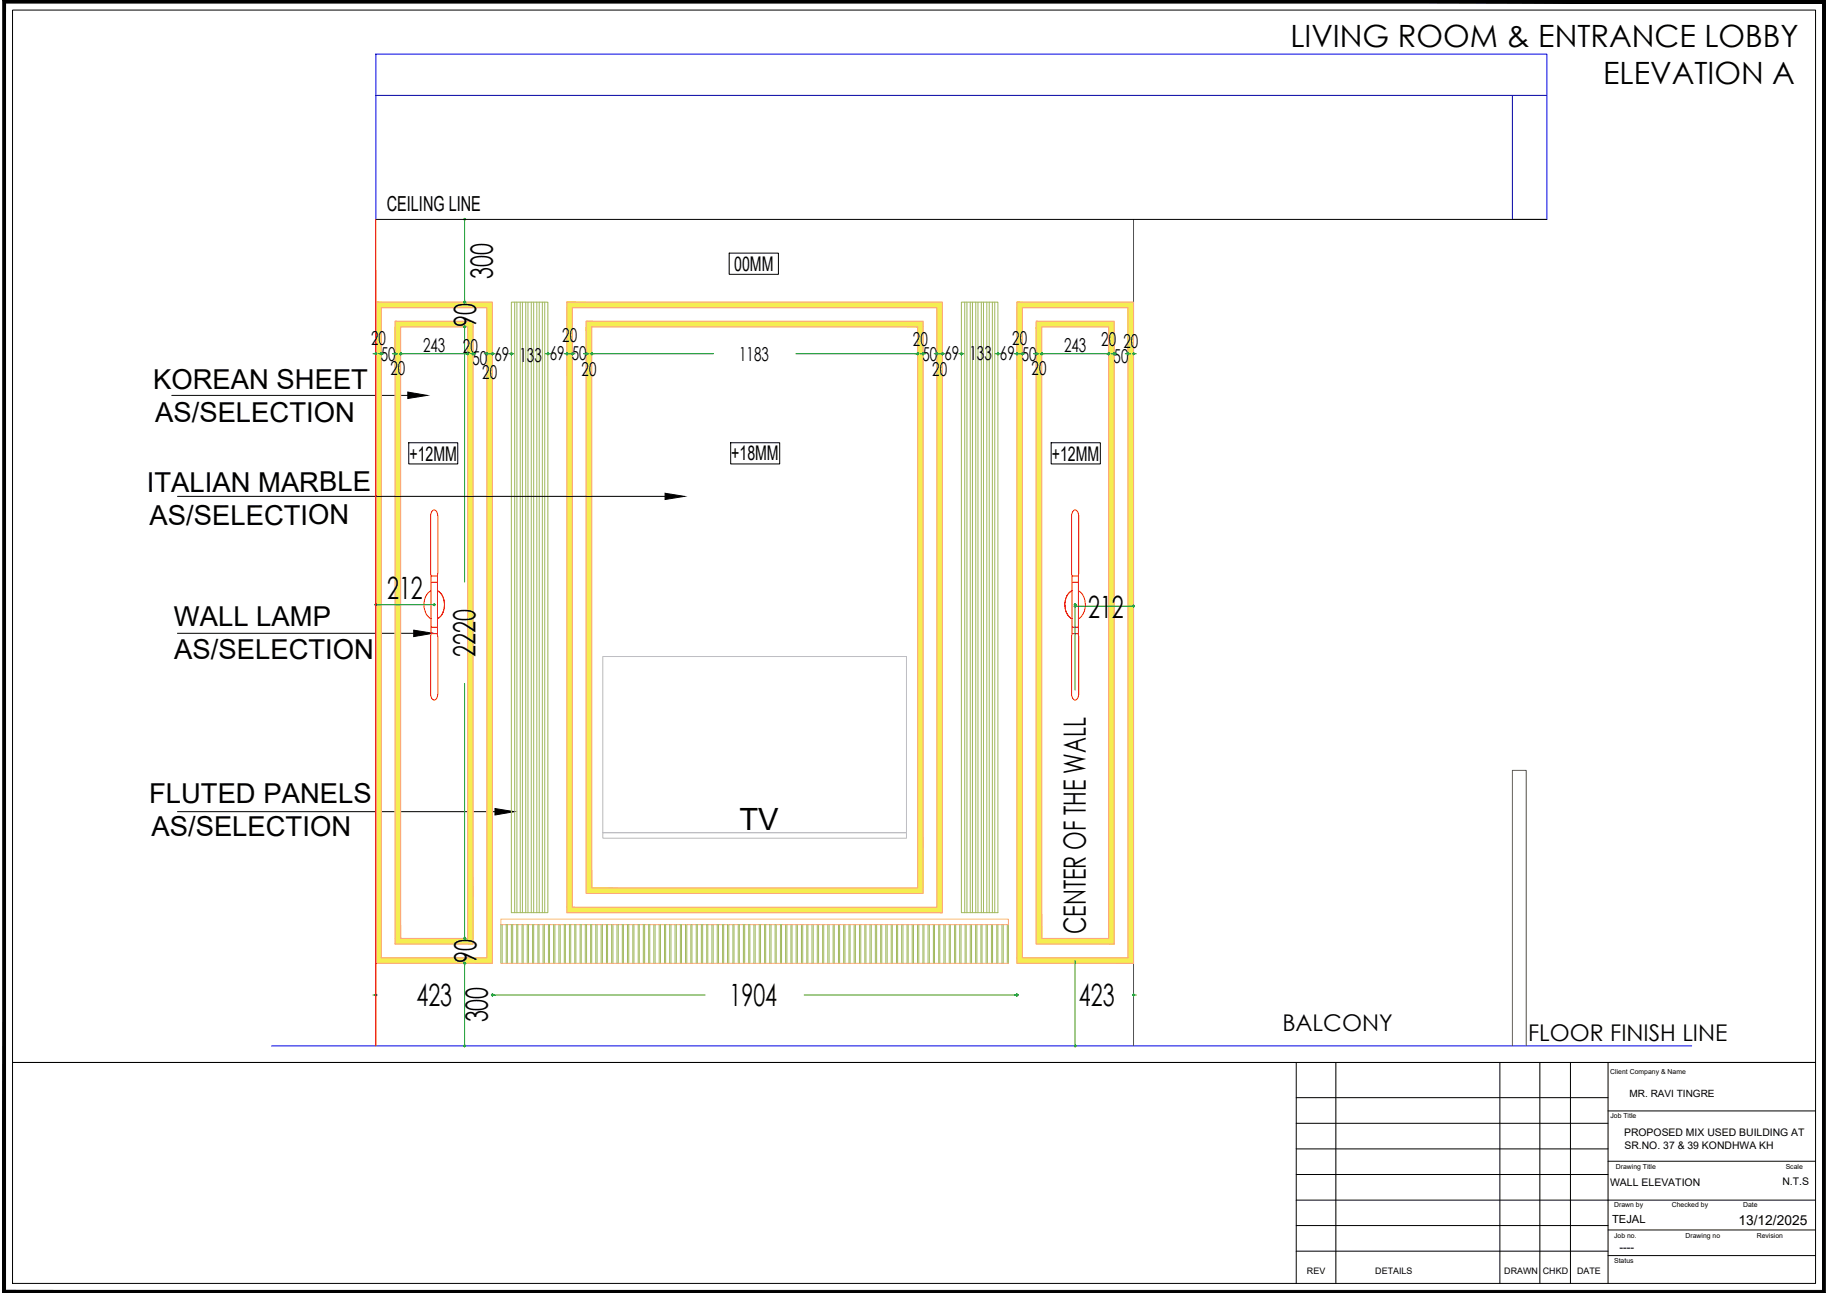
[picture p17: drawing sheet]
<svg xmlns="http://www.w3.org/2000/svg" width="420mm" height="297mm" viewBox="0 0 420 297" stroke-linecap="round" stroke-linejoin="round" font-family="sans-serif">
<defs><g id="words">
<g font-size="7">
<text x="296.4" y="10.7">LIVING ROOM &amp; ENTRANCE LOBBY</text>
<text x="368.3" y="19.2">ELEVATION A</text>
<text x="113.2" y="64" transform="rotate(-90 113.2 64)">300</text>
<text x="109.3" y="75" transform="rotate(-90 109.3 75)">90</text>
<text x="88.9" y="137.7">212</text>
<text x="250" y="141.9">212</text>
<text x="109.2" y="150.8" transform="rotate(-90 109.2 150.8)">2220</text>
<text x="169.9" y="190.7">TV</text>
<text x="249.5" y="214.6" transform="rotate(-90 249.5 214.6)">CENTER OF THE WALL</text>
<text x="109.5" y="221.2" transform="rotate(-90 109.5 221.2)">90</text>
<text x="95.7" y="231.1">423</text>
<text x="167.6" y="231.1">1904</text>
<text x="247.9" y="231.1">423</text>
<text x="112.1" y="234.9" transform="rotate(-90 112.1 234.9)">300</text>
</g>
<g font-size="6.3">
<text x="35.2" y="89.5">KOREAN SHEET</text>
<text x="35.6" y="97.1">AS/SELECTION</text>
<text x="33.7" y="113">ITALIAN MARBLE</text>
<text x="34.4" y="120.6">AS/SELECTION</text>
<text x="40" y="143.8">WALL LAMP</text>
<text x="40" y="151.4">AS/SELECTION</text>
<text x="34.2" y="184.5">FLUTED PANELS</text>
<text x="34.8" y="192.1">AS/SELECTION</text>
</g>
<g font-size="5.3">
<text x="294.6" y="236.9">BALCONY</text>
<text x="351" y="239">FLOOR FINISH LINE</text>
</g>
<text font-size="4.8" x="88.9" y="48.5">CEILING LINE</text>
<g font-size="4.6">
<text x="168.7" y="62.2">00MM</text>
<text x="94.1" y="105.8">+12MM</text>
<text x="168" y="105.7">+18MM</text>
<text x="241.6" y="105.8">+12MM</text>
</g>
<g font-size="4.4">
<text x="85.3" y="79.3">20</text>
<text x="87.5" y="82.9">50</text>
<text x="97.2" y="80.8">243</text>
<text x="106.3" y="81.1">20</text>
<text x="108.5" y="83.8">50</text>
<text x="113.6" y="82.9">69</text>
<text x="119.3" y="83.1">133</text>
<text x="126.3" y="82.6">69</text>
<text x="129.2" y="78.5">20</text>
<text x="131.4" y="82.7">50</text>
<text x="169.8" y="82.8">1183</text>
<text x="209.7" y="79.5">20</text>
<text x="211.9" y="82.8">50</text>
<text x="217" y="82.6">69</text>
<text x="222.7" y="82.8">133</text>
<text x="229.7" y="82.7">69</text>
<text x="232.5" y="79.2">20</text>
<text x="234.7" y="83">50</text>
<text x="244.4" y="80.9">243</text>
<text x="253" y="79.4">20</text>
<text x="255.8" y="83.4">50</text>
<text x="258.1" y="79.9">20</text>
<text x="89.7" y="86.2">20</text>
<text x="110.8" y="87">20</text>
<text x="133.6" y="86.3">20</text>
<text x="214.2" y="86.3">20</text>
<text x="237" y="86.2">20</text>
</g>
<text font-size="3.2" x="399.4" y="281.3">13/12/2025</text>
<g font-size="2.6">
<text x="370.3" y="280.9">TEJAL</text>
<text x="372" y="287.4">----</text>
</g>
<g font-size="2.4">
<text x="373.1" y="261">PROPOSED MIX USED BUILDING AT</text>
<text x="373.2" y="263.8">SR.NO. 37 &amp; 39 KONDHWA KH</text>
<text x="369.9" y="272.6">WALL ELEVATION</text>
<text x="409.4" y="272.3">N.T.S</text>
</g>
<text font-size="2.3" x="374.4" y="251.9">MR. RAVI TINGRE</text>
<g font-size="2.1">
<text x="300.2" y="292.6">REV</text>
<text x="315.9" y="292.6">DETAILS</text>
<text x="345.6" y="292.6">DRAWN</text>
<text x="354.4" y="292.6">CHKD</text>
<text x="362.3" y="292.6">DATE</text>
</g>
<g font-size="1.6">
<text x="369.9" y="246.8">Client Company &amp; Name</text>
<text x="370" y="256.8">Job Title</text>
<text x="371.2" y="268.6">Drawing Title</text>
<text x="410.2" y="268.5">Scale</text>
<text x="370.8" y="277.3">Drawn by</text>
<text x="384" y="277.3">Checked by</text>
<text x="400.4" y="277.3">Date</text>
<text x="370.8" y="284.3">Job no.</text>
<text x="387.2" y="284.3">Drawing no</text>
<text x="403.6" y="284.3">Revision</text>
<text x="370.8" y="290.1">Status</text>
</g>
</g></defs>
<!-- layer: B02 Beams and Slabs -->
<path d="M86.3 12.4h269v9.5h-269zM86.3 21.9v28.5M347.4 21.9v28.5h7.9v-28.5M62.4 240.3h326.2" fill="none" stroke="#00f" stroke-width=".23"/>
<!-- layer: U02 Notes-General Scale 1 -->
<path d="M93.7 90.1l4.4 .7-4.4 .8zM152.8 113.3l4.4 .7-4.4 .8zM95 144.8l4.5 .7-4.5 .7zM113.7 185.7l4.5 .8-4.5 .7z" fill="#000" stroke="#000" stroke-width=".23"/>
<path d="M167.5 58.2h11.3v4.8h-11.3zM39.5 90.8h54.2M40.8 114h112M93.9 101.7h11.3v4.9h-11.3zM167.9 101.7h11.2v4.9h-11.2zM241.5 101.7h11.3v4.9h-11.3zM40.8 145.5h54.2M40.8 186.5h72.9" fill="none" stroke="#000" stroke-width=".23"/>
<!-- layer: C06 Parapet Wall -->
<path d="M260.4 50.4v189.9M347.4 240.3v-63.3h3.2v63.3" fill="none" stroke="#725639" stroke-width=".23"/>
<!-- layer: 0 -->
<g fill="none" stroke="#a1b85c" stroke-width=".23">
<path d="M117.5 69.4h8.4v140.3h-8.4zM118.2 69.4v140.3M118.7 69.4v140.3M119.5 69.4v140.3M120 69.4v140.3M120.8 69.4v140.3M121.3 69.4v140.3M122 69.4v140.3M122.6 69.4v140.3M123.3 69.4v140.3M123.9 69.4v140.3M124.6 69.4v140.3"/>
<path d="M125.1 69.4v140.3M220.9 69.4h8.3v140.3h-8.3zM221.6 69.4v140.3M222.1 69.4v140.3M222.9 69.4v140.3M223.4 69.4v140.3M224.2 69.4v140.3M224.7 69.4v140.3M225.4 69.4v140.3M225.9 69.4v140.3M226.7 69.4v140.3M227.2 69.4v140.3"/>
<path d="M228 69.4v140.3M228.5 69.4v140.3M115.1 212.4v8.9M115.4 212.4v8.9M116.3 212.4v8.9M116.5 212.4v8.9M117.5 212.4v8.9M117.8 212.4v8.9M118.7 212.4v8.9M119 212.4v8.9M119.9 212.4v8.9M120.2 212.4v8.9"/>
<path d="M121.1 212.4v8.9M121.4 212.4v8.9M122.3 212.4v8.9M122.6 212.4v8.9M123.6 212.4v8.9M123.8 212.4v8.9M124.8 212.4v8.9M125.1 212.4v8.9M126 212.4v8.9M126.2 212.4v8.9M127.2 212.4v8.9M127.5 212.4v8.9"/>
<path d="M128.4 212.4v8.9M128.7 212.4v8.9M129.6 212.4v8.9M129.9 212.4v8.9M130.8 212.4v8.9M131.1 212.4v8.9M132 212.4v8.9M132.3 212.4v8.9M133.3 212.4v8.9M133.5 212.4v8.9M134.5 212.4v8.9M134.7 212.4v8.9"/>
<path d="M135.7 212.4v8.9M135.9 212.4v8.9M136.9 212.4v8.9M137.2 212.4v8.9M138.1 212.4v8.9M138.4 212.4v8.9M139.3 212.4v8.9M139.6 212.4v8.9M140.5 212.4v8.9M140.8 212.4v8.9M141.7 212.4v8.9M142 212.4v8.9"/>
<path d="M143 212.4v8.9M143.2 212.4v8.9M144.1 212.4v8.9M144.4 212.4v8.9M145.4 212.4v8.9M145.6 212.4v8.9M146.6 212.4v8.9M146.9 212.4v8.9M147.8 212.4v8.9M148.1 212.4v8.9M149 212.4v8.9M149.3 212.4v8.9"/>
<path d="M150.2 212.4v8.9M150.5 212.4v8.9M151.4 212.4v8.9M151.7 212.4v8.9M152.7 212.4v8.9M152.9 212.4v8.9M153.8 212.4v8.9M154.1 212.4v8.9M155.1 212.4v8.9M155.4 212.4v8.9M156.3 212.4v8.9M156.5 212.4v8.9"/>
<path d="M157.5 212.4v8.9M157.8 212.4v8.9M158.7 212.4v8.9M159 212.4v8.9M159.9 212.4v8.9M160.2 212.4v8.9M161.1 212.4v8.9M161.4 212.4v8.9M162.3 212.4v8.9M162.6 212.4v8.9M163.5 212.4v8.9M163.8 212.4v8.9"/>
<path d="M164.8 212.4v8.9M165.1 212.4v8.9M166 212.4v8.9M166.2 212.4v8.9M167.1 212.4v8.9M167.4 212.4v8.9M168.4 212.4v8.9M168.6 212.4v8.9M169.6 212.4v8.9M169.8 212.4v8.9M170.8 212.4v8.9M171.1 212.4v8.9"/>
<path d="M172 212.4v8.9M172.3 212.4v8.9M173.2 212.4v8.9M173.5 212.4v8.9M174.4 212.4v8.9M174.7 212.4v8.9M175.6 212.4v8.9M175.9 212.4v8.9M176.8 212.4v8.9M177.1 212.4v8.9M178.1 212.4v8.9M178.3 212.4v8.9"/>
<path d="M179.3 212.4v8.9M179.5 212.4v8.9M180.5 212.4v8.9M180.8 212.4v8.9M181.7 212.4v8.9M181.9 212.4v8.9M182.9 212.4v8.9M183.2 212.4v8.9M184.1 212.4v8.9M184.4 212.4v8.9M185.3 212.4v8.9M185.6 212.4v8.9"/>
<path d="M186.5 212.4v8.9M186.8 212.4v8.9M187.7 212.4v8.9M188 212.4v8.9M189 212.4v8.9M189.2 212.4v8.9M190.2 212.4v8.9M190.5 212.4v8.9M191.4 212.4v8.9M191.6 212.4v8.9M192.6 212.4v8.9M192.9 212.4v8.9"/>
<path d="M193.8 212.4v8.9M194.1 212.4v8.9M195 212.4v8.9M195.3 212.4v8.9M196.2 212.4v8.9M196.5 212.4v8.9M197.4 212.4v8.9M197.7 212.4v8.9M198.7 212.4v8.9M198.9 212.4v8.9M199.9 212.4v8.9M200.2 212.4v8.9"/>
<path d="M201.1 212.4v8.9M201.4 212.4v8.9M202.3 212.4v8.9M202.6 212.4v8.9M203.5 212.4v8.9M203.8 212.4v8.9M204.7 212.4v8.9M205 212.4v8.9M206 212.4v8.9M206.2 212.4v8.9M207.1 212.4v8.9M207.4 212.4v8.9"/>
<path d="M208.4 212.4v8.9M208.6 212.4v8.9M209.5 212.4v8.9M209.8 212.4v8.9M210.8 212.4v8.9M211.1 212.4v8.9M212 212.4v8.9M212.3 212.4v8.9M213.2 212.4v8.9M213.5 212.4v8.9M214.4 212.4v8.9M214.7 212.4v8.9"/>
<path d="M215.6 212.4v8.9M215.9 212.4v8.9M216.8 212.4v8.9M217.1 212.4v8.9M218.1 212.4v8.9M218.3 212.4v8.9M219.3 212.4v8.9M219.5 212.4v8.9M220.5 212.4v8.9M220.8 212.4v8.9M221.7 212.4v8.9M222 212.4v8.9"/>
<path d="M222.9 212.4v8.9M223.2 212.4v8.9M224.1 212.4v8.9M224.4 212.4v8.9M225.3 212.4v8.9M225.6 212.4v8.9M226.5 212.4v8.9M226.8 212.4v8.9M227.8 212.4v8.9M228 212.4v8.9M229 212.4v8.9M229.2 212.4v8.9"/>
<path d="M230.2 212.4v8.9M230.5 212.4v8.9M231.4 212.4v8.9M231.6 212.4v8.9"/>
</g>
<!-- layer: Y01 Hatching 01 -->
<g fill="#f4ee51" stroke="#f4ee51" stroke-width=".23">
<path d="M130.2 69.4l86.3 1.3v-1.3zM130.2 69.4l86.3 1.3h-86.3z"/>
<path d="M233.6 69.4l26.8 1.3v-1.3zM233.6 69.4l26.8 1.3h-26.8z"/>
<path d="M215.2 70.7l1.3 137.7v-137.7zM215.2 70.7l1.3 137.7h-1.3z"/>
<path d="M130.2 70.7l1.3 137.7v-137.7zM130.2 70.7l1.3 137.7h-1.3z"/>
<path d="M130.2 208.4l86.3 1.3v-1.3zM130.2 208.4l86.3 1.3h-86.3z"/>
<path d="M259.1 70.7l1.3 149.3v-149.3zM259.1 70.7l1.3 149.3h-1.3z"/>
<path d="M233.6 70.7l1.3 149.3v-149.3zM233.6 70.7l1.3 149.3h-1.3z"/>
<path d="M233.6 220l26.8 1.3v-1.3zM233.6 220l26.8 1.3h-26.8z"/>
<path d="M134.7 73.8l77.3 1.3v-1.3zM134.7 73.8l77.3 1.3h-77.3z"/>
<path d="M210.8 75.1l1.2 128.9v-128.9zM210.8 75.1l1.2 128.9h-1.2z"/>
<path d="M134.7 75.1l1.2 128.9v-128.9zM134.7 75.1l1.2 128.9h-1.2z"/>
<path d="M134.7 204l77.3 1.3v-1.3zM134.7 204l77.3 1.3h-77.3z"/>
<path d="M238 73.8l17.9 1.3v-1.3zM238 73.8l17.9 1.3h-17.9z"/>
<path d="M254.7 75.1l1.2 140.5v-140.5zM254.7 75.1l1.2 140.5h-1.2z"/>
<path d="M238 75.1l1.3 140.5v-140.5zM238 75.1l1.3 140.5h-1.3z"/>
<path d="M238 215.6l17.9 1.3v-1.3zM238 215.6l17.9 1.3h-17.9z"/>
<path d="M86.3 69.4l26.8 1.3v-1.3zM86.3 69.4l26.8 1.3h-26.8z"/>
<path d="M111.8 70.7l1.3 149.3v-149.3zM111.8 70.7l1.3 149.3h-1.3z"/>
<path d="M86.3 70.7l1.3 149.3v-149.3zM86.3 70.7l1.3 149.3h-1.3z"/>
<path d="M86.3 220l26.8 1.3v-1.3zM86.3 220l26.8 1.3h-26.8z"/>
<path d="M90.8 73.8l17.9 1.3v-1.3zM90.8 73.8l17.9 1.3h-17.9z"/>
<path d="M107.4 75.1l1.3 140.5v-140.5zM107.4 75.1l1.3 140.5h-1.3z"/>
<path d="M90.8 75.1l1.2 140.5v-140.5zM90.8 75.1l1.2 140.5h-1.2z"/>
<path d="M90.8 215.6l17.9 1.3v-1.3zM90.8 215.6l17.9 1.3h-17.9z"/>
</g>
<!-- layer: Furniture -->
<path d="M138.5 150.8h69.7v40.5h-69.7zM138.5 191.3h69.7v1.3h-69.7z" fill="none" stroke="#bababa" stroke-width=".23"/>
<!-- layer: 0 -->
<g fill="none" stroke="#ff9f7f" stroke-width=".23">
<path d="M86.3 69.4h26.8v151.9h-26.8zM87.6 70.7h24.2v149.3h-24.2zM90.8 73.8h17.9v143.1h-17.9zM92 75.1h15.4v140.5h-15.4zM130.2 69.4h86.3v140.3h-86.3zM131.5 70.7h83.7v137.7h-83.7zM134.7 73.8h77.3v131.5h-77.3zM135.9 75.1h74.9v128.9h-74.9zM233.6 69.4h26.8v151.9h-26.8zM234.9 70.7h24.2v149.3h-24.2zM238 73.8h17.9v143.1h-17.9zM239.3 75.1h15.4v140.5h-15.4z"/>
<path d="M115.1 211.1h116.5v1.3h-116.5zM115.1 221.3h116.5"/>
</g>
<path d="M99 132.3v-14.4a.72 .72 0 0 1 .7-.8 .72 .72 0 0 1 .8 .8l.1 .6v13.2l-.1 .6M99 135.7a4 4 0 0 0 0 6.4v2h1.5v-2a4 4 0 0 0 0-6.4 4 4 0 0 1 0 6.4v-8.3h-1.5v8.3M99 133.8v-1.5h1.5v1.5M246.3 133.8v-1.5h1.4v1.5M246.3 132.3l-.1-.4v-13.6l.1-.5a.68 .68 0 0 1 .8-.7 .68 .68 0 0 1 .6 .8l.1 .6v13.2l-.1 .6M247.7 135.7a4 4 0 0 1 0 6.4v2h-1.4v-2a4 4 0 0 1 0-6.4 4 4 0 0 0 0 6.4v-8.3h1.4v8.3M99 144.1v1.5h1.5v-1.5M99.1 145.6l-.2 .5 .1 13.9a.72 .72 0 0 0 .7 .9 .72 .72 0 0 0 .8-.9l.1-.5v-13.2l-.1-.7M246.3 144.1v1.5h1.4v-1.5M246.3 145.6l-.1 .5v13.6l.2 .7a.68 .68 0 0 0 .8 .4 .68 .68 0 0 0 .5-.8l.1-.5v-13.2l-.1-.7" fill="none" stroke="#f00" stroke-width=".23"/>
<!-- layer: T01 Dimenstions Scale 01 -->
<g fill="none" stroke="#009525" stroke-width=".23">
<path d="M106.5 50.4h.2v.3M106.7 50.7v18.7h.3M106.7 50.2v.2h.3M106.5 75.1h.2v58.6M106.5 69.4h.2v.3M106.7 74.8v.3h.3M85.7 81.3h.3M86.3 81v.3h-.2M86.6 81.3h-.3v.3M87 81.3h1.2M87.3 81.3h.3v-.3v.6v-.3h.3M90.1 81.3h.9h-.2v.3v-.6v.3h-.3"/>
<path d="M91.1 81.3h.3M92 81v.3h-.2M92.3 81.3h-.3v.3M92.3 81.3h14.8M107.4 81v.3h-.3M107.7 81.3h-.3v.3M108.1 81.3h1.2M108.4 81.3h.3v-.3v.6v-.3h.3M111.2 81.3h2.5M111.6 81.3h.2v-.3v.6v-.3h.3M112.9 81.3h.2v-.3v.6v-.3h.3M116.8 81.3h1.3"/>
<path d="M117.2 81.3h.3v-.3v.6v-.3h.2M125.3 81.3h1.2M125.6 81.3h.3v-.3v.6v-.3h.3M129.6 81.3h2.5M130 81.3h.2v-.3v.6v-.3h.3M131.2 81.3h.3v-.3v.6v-.3h.3M134 81.3h1.3M134.4 81.3h.3v-.3v.6v-.3h.2M135.9 81v.3h-.2M136.2 81.3h-.3v.3M136.2 81.3h27.7M182.8 81.3h27.7"/>
<path d="M210.8 81v.3h-.3M211.1 81.3h-.3v.3M211.4 81.3h1.3M211.8 81.3h.2v-.3v.6v-.3h.3M214.6 81.3h2.1h-.2v.3v-.6v.3h-.3M215 81.3h.2v-.3v.6v-.3h.3M216.8 81.3h.3M220.2 81.3h.3M221.1 81.3h-.2v.3v-.6v.3h-.3h.9M228.6 81.3h1.3M229 81.3h.2v-.3v.6v-.3h.3M233 81.3h2.5"/>
<path d="M233.3 81.3h.3v-.3v.6v-.3h.3M234.6 81.3h.3v-.3v.6v-.3h.3M237.4 81.3h.3M238.3 81.3h-.3v.3v-.6v.3h-.2h.9M239.3 81v.3h-.3M239.6 81.3h-.3v.3M239.6 81.3h14.8M254.7 81v.3h-.3M255 81.3h-.3v.3M255.3 81.3h1.3M255.7 81.3h.2v-.3v.6v-.3h.3M258.5 81.3h1.3"/>
<path d="M258.9 81.3h.2v-.3v.6v-.3h.3M260.4 81v.3h-.3M260.6 81.3h-.2v.3M260.7 81.3h.3M86.3 138.7v.2h-.2M86.6 138.9h-.3v.3M99.7 138.7v.2h-13M100 138.9h-.3v.3M246.7 139.3h.3M246.7 138.9h.3v.3M247 138.9h.3M247 138.7v19.8"/>
<path d="M247.2 139.3h-.2v.2M247.3 139.3h12.8M260.4 139v.3h-.3M260.6 139.3h-.2v.2M106.7 157v58.3M106.5 215.6h.2v.3M106.7 215.3v.3h.3M85.7 228.6h.3M86.3 228.3v.3h-.2M86.6 228.6h-.3v.3M106.5 221.3h.2v.3M106.7 221.6v18.7h.3"/>
<path d="M106.7 221.1v.2h.3M113.1 228.3v.3h-.2M113.4 228.6h-.3v.3M113.5 228.6h48.5M184.7 228.6h48.6M233.6 228.3v.3h-.3M233.9 228.6h-.3v.3M247 220.7v19.6h.3M260.4 228.3v.3h-.3M260.6 228.6h-.2v.3M260.7 228.6h.3M106.5 240.3h.2v.3"/>
<path d="M246.7 240.3h.3v.3"/>
<circle cx="106.7" cy="50.4" r=".19"/>
<circle cx="106.7" cy="75.1" r=".19"/>
<circle cx="106.7" cy="69.4" r=".19"/>
<circle cx="86.3" cy="81.2" r=".19"/>
<circle cx="87.6" cy="81.2" r=".19"/>
<circle cx="90.8" cy="81.2" r=".19"/>
<circle cx="92.1" cy="81.2" r=".19"/>
<circle cx="107.5" cy="81.2" r=".19"/>
<circle cx="108.7" cy="81.2" r=".19"/>
<circle cx="111.9" cy="81.2" r=".19"/>
<circle cx="113.1" cy="81.2" r=".19"/>
<circle cx="117.5" cy="81.2" r=".19"/>
<circle cx="125.9" cy="81.2" r=".19"/>
<circle cx="130.2" cy="81.2" r=".19"/>
<circle cx="131.5" cy="81.2" r=".19"/>
<circle cx="134.7" cy="81.2" r=".19"/>
<circle cx="136" cy="81.2" r=".19"/>
<circle cx="210.8" cy="81.2" r=".19"/>
<circle cx="212.1" cy="81.2" r=".19"/>
<circle cx="215.2" cy="81.2" r=".19"/>
<circle cx="216.5" cy="81.2" r=".19"/>
<circle cx="220.9" cy="81.2" r=".19"/>
<circle cx="229.3" cy="81.2" r=".19"/>
<circle cx="233.6" cy="81.2" r=".19"/>
<circle cx="234.9" cy="81.2" r=".19"/>
<circle cx="238.1" cy="81.2" r=".19"/>
<circle cx="239.3" cy="81.2" r=".19"/>
<circle cx="254.7" cy="81.2" r=".19"/>
<circle cx="256" cy="81.2" r=".19"/>
<circle cx="259.1" cy="81.2" r=".19"/>
<circle cx="260.4" cy="81.2" r=".19"/>
<circle cx="86.3" cy="138.9" r=".19"/>
<circle cx="99.8" cy="138.9" r=".19"/>
<circle cx="247" cy="139.2" r=".19"/>
<circle cx="247" cy="138.9" r=".19"/>
<circle cx="260.4" cy="139.2" r=".19"/>
<circle cx="106.7" cy="215.6" r=".19"/>
<circle cx="86.3" cy="228.6" r=".19"/>
<circle cx="106.7" cy="221.3" r=".19"/>
<circle cx="113.1" cy="228.6" r=".19"/>
<circle cx="233.6" cy="228.6" r=".19"/>
<circle cx="260.4" cy="228.6" r=".19"/>
<circle cx="106.7" cy="240.2" r=".19"/>
<circle cx="247" cy="240.2" r=".19"/>
</g>
<!-- layer: C02 Walls 01 -->
<path d="M86.3 50.4v189.9" fill="none" stroke="#f00" stroke-width=".23"/>
<path d="M86.3 50.4h269" fill="none" stroke="#000" stroke-width=".23"/>
<!-- layer: S03 Title Block -->
<g fill="none" stroke="#000" stroke-width=".23">
<path d="M.7 .1h418.6v296.9h-418.6zM2.9 2.3h414.2v292.5h-414.2zM2.9 244.1h414.2M297.8 258h71.6M297.8 252.2h71.6M297.8 244.1v50.7M306.9 244.1v50.7M344.6 244.1v50.7M353.7 244.1v50.7M360.8 244.1v50.7M369.4 255.2h47.7M369.4 244.1v50.7"/>
<path d="M297.8 275.7h119.3M297.8 269.8h71.6M297.8 263.9h71.6M369.4 266.8h47.7M297.8 287.4h71.6M297.8 281.5h71.6M369.4 288.4h47.7M369.4 282.6h47.7"/>
</g>
<!-- layer: A01 Plot Boundary -->
<g fill="#000" stroke="#000" stroke-width=".23">
<path d="M.7 .1l.6 .6h417.4zM.7 .1h418.6l-.6 .6z"/>
<path d="M418.7 .7v295.7l.6-296.3zM419.3 .1v296.9l-.6-.6z"/>
<path d="M1.3 .7l-.6 296.3 .6-.6zM.7 .1l.6 .6-.6 296.3z"/>
<path d="M1.3 296.4l418 .6-.6-.6zM1.3 296.4l418 .6h-418.6z"/>
</g>
<use href="#words"/>
</svg>
